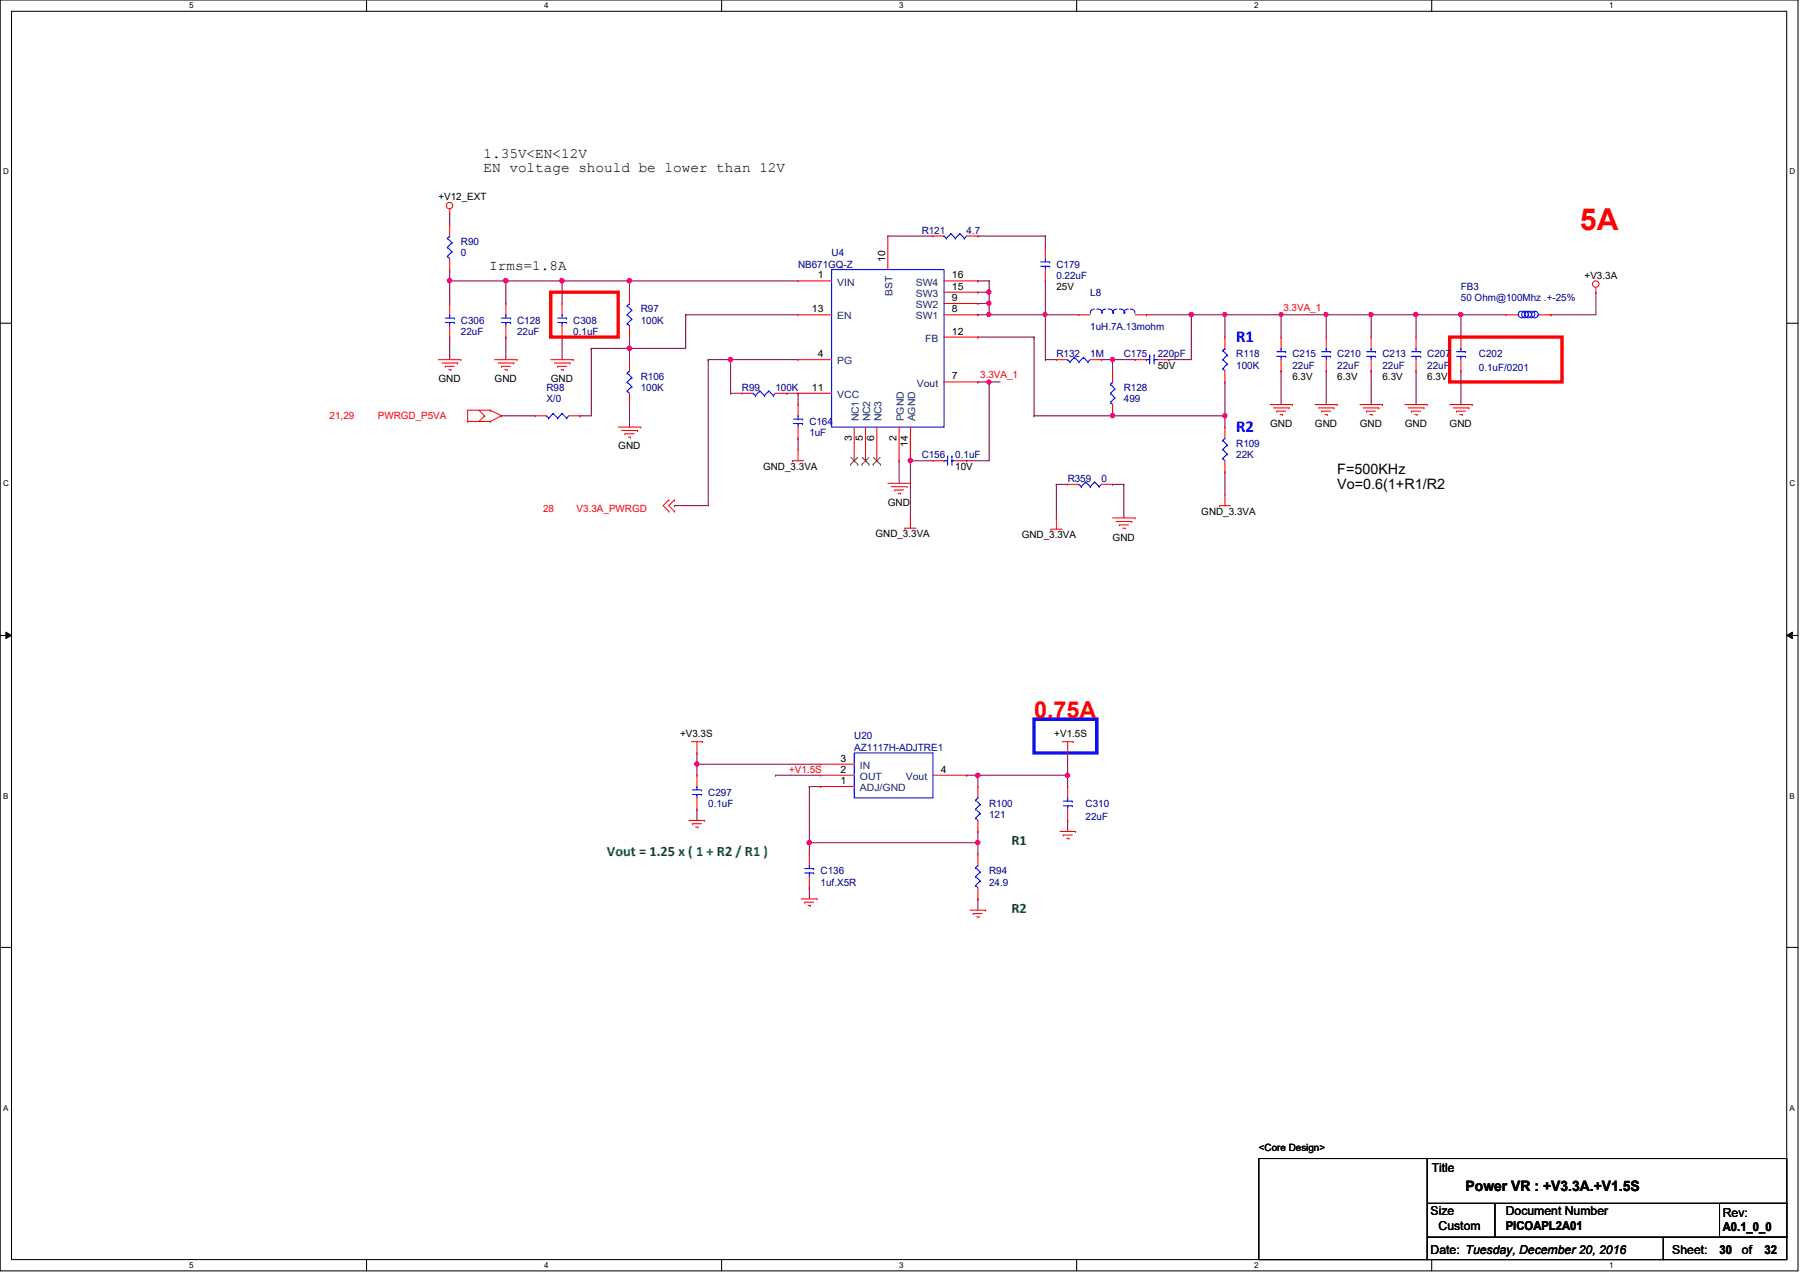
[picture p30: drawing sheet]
<svg xmlns="http://www.w3.org/2000/svg" width="297mm" height="210mm" viewBox="0 0 297 210" stroke-linecap="round" stroke-linejoin="round" font-family="sans-serif">
<defs><g id="words">
<text font-size="5" fill="#f00" x="260.7" y="38">5A</text>
<text font-size="3.9" fill="#f00" x="170.6" y="118.5">0.75A</text>
<g font-size="2.8" fill="#00f">
<text x="204" y="56.4">R1</text>
<text x="204" y="71.2">R2</text>
</g>
<g font-size="2.4">
<text x="79.8" y="26">1.35V&lt;EN&lt;12V</text>
<text x="79.8" y="28.4">EN voltage should be lower than 12V</text>
<text x="80.7" y="44.6">Irms=1.8A</text>
<text x="220.7" y="78.2">F=500KHz</text>
<text x="220.7" y="80.7">Vo=0.6(1+R1/R2</text>
<text x="241.8" y="196.5">Power VR : +V3.3A.+V1.5S</text>
</g>
<g font-size="2.4" fill="#008000">
<text x="100.2" y="141.3">Vout = 1.25 x ( 1 + R2 / R1 )</text>
<text x="166.9" y="139.4">R1</text>
<text x="166.9" y="150.6">R2</text>
</g>
<g font-size="2">
<text x="236.3" y="193.5">Title</text>
<text x="236.1" y="200.5">Size</text>
<text x="237.4" y="202.9">Custom</text>
<text x="248.5" y="200.5">Document Number</text>
<text x="248.5" y="202.9">PICOAPL2A01</text>
<text x="284.3" y="200.9">Rev:</text>
<text x="284.3" y="203.1">A0.1_0_0</text>
<text x="236.1" y="207">Date: Tuesday, December 20, 2016</text>
<text x="276" y="207">Sheet:</text>
<text x="283.8" y="207">30</text>
<text x="287.4" y="207">of</text>
<text x="291.2" y="207">32</text>
</g>
<g font-size="1.7">
<text x="72.3" y="33">+V12_EXT</text>
<text x="135" y="45.9">1</text>
<text x="146.1" y="43.2" transform="rotate(-90 146.1 43.2)">10</text>
<text x="157.1" y="47.8">15</text>
<text x="157.1" y="45.9">16</text>
<text x="174.3" y="47.8">25V</text>
<text x="261.5" y="46">+V3.3A</text>
<text x="134" y="51.5">13</text>
<text x="157.1" y="51.5">8</text>
<text x="157.1" y="49.7">9</text>
<text x="135" y="58.9">4</text>
<text x="157.1" y="55.2">12</text>
<text x="72.3" y="63">GND</text>
<text x="81.6" y="63">GND</text>
<text x="90.9" y="63">GND</text>
<text x="134" y="64.5">11</text>
<text x="157.1" y="62.6">7</text>
<text x="191" y="60.8">50V</text>
<text x="213.3" y="62.7">6.3V</text>
<text x="220.7" y="62.7">6.3V</text>
<text x="228.1" y="62.7">6.3V</text>
<text x="235.5" y="62.7">6.3V</text>
<text x="209.6" y="70.5">GND</text>
<text x="217" y="70.5">GND</text>
<text x="224.4" y="70.5">GND</text>
<text x="231.8" y="70.5">GND</text>
<text x="239.2" y="70.5">GND</text>
<text x="102" y="74.2">GND</text>
<text x="125.9" y="77.5">GND_3.3VA</text>
<text x="140.5" y="72.8" transform="rotate(-90 140.5 72.8)">3</text>
<text x="142.4" y="72.8" transform="rotate(-90 142.4 72.8)">5</text>
<text x="144.3" y="72.8" transform="rotate(-90 144.3 72.8)">6</text>
<text x="148" y="72.8" transform="rotate(-90 148 72.8)">2</text>
<text x="149.8" y="73.7" transform="rotate(-90 149.8 73.7)">14</text>
<text x="157.6" y="77.5">10V</text>
<text x="146.5" y="83.4">GND</text>
<text x="144.5" y="88.6">GND_3.3VA</text>
<text x="168.6" y="88.8">GND_3.3VA</text>
<text x="183.6" y="89.2">GND</text>
<text x="198.2" y="84.9">GND_3.3VA</text>
<text x="112.2" y="121.6">+V3.3S</text>
<text x="138.7" y="125.7">3</text>
<text x="174" y="121.6">+V1.5S</text>
<text x="138.7" y="129.4">1</text>
<text x="138.7" y="127.5">2</text>
<text x="155.3" y="127.5">4</text>
<text x="207.7" y="189.9">&lt;Core Design&gt;</text>
</g>
<g font-size="1.7" fill="#000080">
<text x="76.1" y="40.4">R90</text>
<text x="152.1" y="38.6">R121</text>
<text x="159.5" y="38.6">4.7</text>
<text x="76.1" y="42.3">0</text>
<text x="131.7" y="44.2">NB671GQ-Z</text>
<text x="137.2" y="42.3">U4</text>
<text x="174.3" y="44.2">C179</text>
<text x="174.3" y="46">0.22uF</text>
<text x="241.1" y="47.8">FB3</text>
<text x="76.1" y="53.4">C306</text>
<text x="85.3" y="53.4">C128</text>
<text x="94.6" y="53.4">C308</text>
<text x="105.7" y="51.6">R97</text>
<text x="105.7" y="53.4">100K</text>
<text x="179.9" y="48.8">L8</text>
<text x="241.1" y="49.7">50 Ohm@100Mhz .+-25%</text>
<text x="76.1" y="55.2">22uF</text>
<text x="85.3" y="55.2">22uF</text>
<text x="94.6" y="55.2">0.1uF</text>
<text x="174.3" y="59">R132</text>
<text x="179.9" y="59">1M</text>
<text x="179.9" y="54.5">1uH.7A.13mohm</text>
<text x="185.5" y="59">C175</text>
<text x="191" y="59">220pF</text>
<text x="204" y="59">R118</text>
<text x="213.3" y="59">C215</text>
<text x="220.7" y="59">C210</text>
<text x="228.1" y="59">C213</text>
<text x="235.5" y="59">C207</text>
<text x="244" y="59">C202</text>
<text x="90.2" y="64.5">R98</text>
<text x="105.7" y="62.7">R106</text>
<text x="105.7" y="64.5">100K</text>
<text x="122.4" y="64.5">R99</text>
<text x="128" y="64.5">100K</text>
<text x="185.5" y="64.5">R128</text>
<text x="204" y="60.8">100K</text>
<text x="213.3" y="60.8">22uF</text>
<text x="220.7" y="60.8">22uF</text>
<text x="228.1" y="60.8">22uF</text>
<text x="235.5" y="60.8">22uF</text>
<text x="244" y="61.2">0.1uF/0201</text>
<text x="90.2" y="66.4">X/0</text>
<text x="133.6" y="70.1">C164</text>
<text x="133.6" y="72">1uF</text>
<text x="185.5" y="66.4">499</text>
<text x="152.1" y="75.6">C156</text>
<text x="157.6" y="75.6">0.1uF</text>
<text x="204" y="73.8">R109</text>
<text x="204" y="75.6">22K</text>
<text x="176.2" y="79.5">R359</text>
<text x="181.8" y="79.5">0</text>
<text x="141" y="122">U20</text>
<text x="141" y="123.9">AZ1117H-ADJTRE1</text>
<text x="116.9" y="131.3">C297</text>
<text x="116.9" y="133.1">0.1uF</text>
<text x="163.2" y="133.1">R100</text>
<text x="163.2" y="135">121</text>
<text x="179.2" y="133.1">C310</text>
<text x="179.2" y="135.4">22uF</text>
<text x="135.4" y="144.3">C136</text>
<text x="135.4" y="146.1">1uf.X5R</text>
<text x="163.2" y="144.3">R94</text>
<text x="163.2" y="146.1">24.9</text>
</g>
<g font-size="1.7" fill="#004080">
<text x="138.2" y="47.1">VIN</text>
<text x="151.1" y="47.1">SW4</text>
<text x="138.2" y="52.7">EN</text>
<text x="147.3" y="48.8" transform="rotate(-90 147.3 48.8)">BST</text>
<text x="151.1" y="52.7">SW1</text>
<text x="151.1" y="50.8">SW2</text>
<text x="151.1" y="49">SW3</text>
<text x="152.7" y="56.4">FB</text>
<text x="138.2" y="60.1">PG</text>
<text x="138.2" y="65.7">VCC</text>
<text x="151.3" y="63.8">Vout</text>
<text x="141.7" y="69.6" transform="rotate(-90 141.7 69.6)">NC1</text>
<text x="143.6" y="69.6" transform="rotate(-90 143.6 69.6)">NC2</text>
<text x="145.5" y="69.6" transform="rotate(-90 145.5 69.6)">NC3</text>
<text x="149.1" y="69.6" transform="rotate(-90 149.1 69.6)">PGND</text>
<text x="151" y="69.6" transform="rotate(-90 151 69.6)">AGND</text>
<text x="141.9" y="130.6">ADJ/GND</text>
<text x="141.9" y="128.7">OUT</text>
<text x="141.9" y="126.9">IN</text>
<text x="149.5" y="128.7">Vout</text>
</g>
<g font-size="1.7" fill="#f00">
<text x="211.8" y="51.4">3.3VA_1</text>
<text x="161.8" y="62.4">3.3VA_1</text>
<text x="54.4" y="69.2">21,29</text>
<text x="62.4" y="69.2">PWRGD_P5VA</text>
<text x="89.6" y="84.5">28</text>
<text x="95.2" y="84.5">V3.3A_PWRGD</text>
<text x="130.2" y="127.6">+V1.5S</text>
</g>
<g font-size="1.3">
<text x="31.2" y="1.4">5</text>
<text x="89.8" y="1.4">4</text>
<text x="148.4" y="1.4">3</text>
<text x="207" y="1.4">2</text>
<text x="265.6" y="1.4">1</text>
<text x=".5" y="28.8">D</text>
<text x="295.3" y="28.8">D</text>
<text x=".5" y="80.3">C</text>
<text x="295.3" y="80.3">C</text>
<text x=".5" y="131.8">B</text>
<text x="295.3" y="131.8">B</text>
<text x=".5" y="183.3">A</text>
<text x="295.3" y="183.3">A</text>
<text x="31.2" y="209.3">5</text>
<text x="89.8" y="209.3">4</text>
<text x="148.4" y="209.3">3</text>
<text x="207" y="209.3">2</text>
<text x="265.6" y="209.3">1</text>
</g>
</g></defs>
<path d="M0 0h296.7v209.7h-296.7zM1.9 1.9h292.9v206h-292.9z" fill="none" stroke="#000" stroke-width=".17"/>
<g fill="#fff">
<path d="M31.2 .2h.7v1.5h-.7z"/>
<path d="M31.2 208.1h.7v1.4h-.7z"/>
</g>
<path d="M60.5 0v1.9M60.5 207.9v1.8" fill="none" stroke="#000" stroke-width=".17"/>
<g fill="#fff">
<path d="M89.8 .2h.7v1.5h-.7z"/>
<path d="M89.8 208.1h.7v1.4h-.7z"/>
</g>
<path d="M119.1 0v1.9M119.1 207.9v1.8" fill="none" stroke="#000" stroke-width=".17"/>
<g fill="#fff">
<path d="M148.4 .2h.7v1.5h-.7z"/>
<path d="M148.4 208.1h.7v1.4h-.7z"/>
</g>
<path d="M177.7 0v1.9M177.7 207.9v1.8" fill="none" stroke="#000" stroke-width=".17"/>
<g fill="#fff">
<path d="M207 .2h.7v1.5h-.7z"/>
<path d="M207 208.1h.7v1.4h-.7z"/>
</g>
<path d="M236.3 0v1.9M236.3 207.9v1.8" fill="none" stroke="#000" stroke-width=".17"/>
<g fill="#fff">
<path d="M265.6 .2h.7v1.5h-.7z"/>
<path d="M265.6 208.1h.7v1.4h-.7z"/>
<path d="M.5 27.6h.9v1.5h-.9z"/>
<path d="M295.3 27.6h.9v1.5h-.9z"/>
<path d="M.5 79.1h.9v1.5h-.9z"/>
<path d="M295.3 79.1h.9v1.5h-.9z"/>
</g>
<path d="M0 53.3h1.9M294.8 53.3h1.9" fill="none" stroke="#000" stroke-width=".17"/>
<g fill="#fff">
<path d="M.5 130.6h.9v1.5h-.9z"/>
<path d="M295.3 130.6h.9v1.5h-.9z"/>
</g>
<path d="M0 104.9h1.9M1 104.3l.9 .6-.9 .5zM294.8 104.9l1-.6v1.1zM294.8 104.9h1.9" fill="none" stroke="#000" stroke-width=".17"/>
<path d="M1 104.3l.9 .6-.9 .5zM294.8 104.9l1-.6v1.1z" fill="#000"/>
<g fill="#fff">
<path d="M.5 182.1h.8v1.5h-.8z"/>
<path d="M295.3 182.1h.8v1.5h-.8z"/>
</g>
<path d="M0 156.3h1.9M294.8 156.3h1.9" fill="none" stroke="#000" stroke-width=".17"/>
<path d="M170.6 118.7h10.4v5.5h-10.4z" fill="none" stroke="#00f" stroke-width=".55"/>
<path d="M90.9 48.2h11.1v7.4h-11.1zM239.2 55.6h18.6v7.4h-18.6z" fill="none" stroke="#f00" stroke-width=".55"/>
<path d="M83.5 55.6h.1M83.5 55.6v3.8M103.9 46.4h.1M103.9 46.4h27.8M161.4 48.2h.1M161.4 48.2h1.8M150.2 72.3h.1M150.2 72.3v3.7M161.4 63h.1M161.4 63h1.8" fill="none" stroke="#800040" stroke-width=".17"/>
<circle cx="103.9" cy="46.3" r=".37" fill="#f0f"/>
<circle cx="103.9" cy="46.3" r=".37" fill="none" stroke="#f0f" stroke-width=".17"/>
<path d="M74.2 46.4h.1M74.2 46.4h9.3" fill="none" stroke="#800040" stroke-width=".17"/>
<circle cx="83.4" cy="46.3" r=".37" fill="#f0f"/>
<circle cx="83.4" cy="46.3" r=".37" fill="none" stroke="#f0f" stroke-width=".17"/>
<circle cx="74.2" cy="46.3" r=".37" fill="#f0f"/>
<circle cx="74.2" cy="46.3" r=".37" fill="none" stroke="#f0f" stroke-width=".17"/>
<path d="M181.8 59.4h.1M181.8 59.4h1.8M183.6 68.6h.1M183.6 68.6h18.5" fill="none" stroke="#800040" stroke-width=".17"/>
<circle cx="202.1" cy="68.6" r=".35" fill="#f0f"/>
<circle cx="202.1" cy="68.6" r=".35" fill="none" stroke="#f0f" stroke-width=".17"/>
<circle cx="183.6" cy="68.6" r=".35" fill="#f0f"/>
<circle cx="183.6" cy="68.6" r=".35" fill="none" stroke="#f0f" stroke-width=".17"/>
<path d="M172.5 51.9h.1M172.5 51.9v7.5" fill="none" stroke="#800040" stroke-width=".17"/>
<circle cx="172.5" cy="51.9" r=".34" fill="#f0f"/>
<circle cx="172.5" cy="51.9" r=".34" fill="none" stroke="#f0f" stroke-width=".17"/>
<path d="M172.5 59.4h.1M172.5 59.4h1.8M196.6 51.9h.1M196.6 51.9v7.5" fill="none" stroke="#800040" stroke-width=".17"/>
<circle cx="196.6" cy="51.9" r=".36" fill="#f0f"/>
<circle cx="196.6" cy="51.9" r=".36" fill="none" stroke="#f0f" stroke-width=".17"/>
<path d="M183.6 59.4h.1M183.6 59.4h3.7M192.9 59.4h.1M192.9 59.4h3.7M170.6 68.6h.1M170.6 68.6h13" fill="none" stroke="#800040" stroke-width=".17"/>
<circle cx="183.6" cy="59.3" r=".35" fill="#f0f"/>
<circle cx="183.6" cy="59.3" r=".35" fill="none" stroke="#f0f" stroke-width=".17"/>
<path d="M74.2 55.6h.1M74.2 55.6v3.8M163.2 48.2h.1M163.2 48.2v1.9M196.6 51.9h.1M196.6 51.9h5.5M150.2 76h.1M150.2 76h3.8M159.5 76h.1M163.2 63h.1M163.2 63v13h-3.7" fill="none" stroke="#800040" stroke-width=".17"/>
<circle cx="163.2" cy="63" r=".34" fill="#f0f"/>
<circle cx="163.2" cy="63" r=".34" fill="none" stroke="#f0f" stroke-width=".17"/>
<path d="M202.1 51.9h.1M202.1 51.9v3.7" fill="none" stroke="#800040" stroke-width=".17"/>
<circle cx="202.1" cy="51.9" r=".34" fill="#f0f"/>
<circle cx="202.1" cy="51.9" r=".34" fill="none" stroke="#f0f" stroke-width=".17"/>
<g fill="none" stroke="#800040" stroke-width=".17">
<path d="M74.2 46.4h.1M74.2 44.5v1.9M92.7 46.4h.1M92.7 46.4v3.7M120.6 59.4h.1M120.6 59.4h11.1M161.4 55.6h.1M161.4 55.6h9.2M170.6 55.6h.1M170.6 55.6v13M241.1 51.9h.1M241.1 51.9h7.4"/>
<path d="M255.9 51.9h.1M263.4 48.2h.1M263.4 48.2v3.7h-7.5M129.8 64.9h.1M129.8 64.9h1.9M131.7 64.9h.1M131.7 72.3h.1M131.7 64.9v1.9M131.7 72.3v1.9M150.2 76h.1M150.2 76v9.3M202.1 77.9h.1"/>
<path d="M202.1 68.6h.1M202.1 68.6v1.9M202.1 77.9v3.7"/>
</g>
<circle cx="150.2" cy="76" r=".37" fill="#f0f"/>
<circle cx="150.2" cy="76" r=".37" fill="none" stroke="#f0f" stroke-width=".17"/>
<path d="M83.5 46.4h.1M83.5 46.4h9.2M161.4 51.9h.1M161.4 51.9h1.8M120.6 64.9h.1M120.6 64.9h1.8" fill="none" stroke="#800040" stroke-width=".17"/>
<circle cx="163.2" cy="51.9" r=".34" fill="#f0f"/>
<circle cx="163.2" cy="51.9" r=".34" fill="none" stroke="#f0f" stroke-width=".17"/>
<g fill="none" stroke="#800040" stroke-width=".17">
<path d="M92.7 46.4h.1M92.7 46.4h11.2M103.9 46.4h.1M103.9 46.4v1.8M116.9 59.4h.1M116.9 59.4h3.7M116.9 59.4v24h-5.6M183.6 59.4h.1M183.6 59.4v1.8M148.4 76h.1M148.4 76v3.8M163.2 63h.1"/>
<path d="M163.2 63h1.9M211.4 61.2h.1M211.4 61.2v5.6M241.1 61.2h.1M241.1 61.2v5.6M111.3 83.4h.1"/>
</g>
<circle cx="92.7" cy="46.3" r=".37" fill="#f0f"/>
<circle cx="92.7" cy="46.3" r=".37" fill="none" stroke="#f0f" stroke-width=".17"/>
<path d="M103.9 55.6h.1M103.9 57.5h.1M103.9 55.6v1.9M113.2 51.9h.1M113.2 51.9h18.5M113.2 51.9v5.6h-9.3M103.9 66.8h.1M103.9 66.8v3.7" fill="none" stroke="#800040" stroke-width=".17"/>
<circle cx="103.9" cy="57.5" r=".37" fill="#f0f"/>
<circle cx="103.9" cy="57.5" r=".37" fill="none" stroke="#f0f" stroke-width=".17"/>
<path d="M103.9 57.5h.1M103.9 57.5v1.9M233.7 51.9h.1M233.7 51.9v3.7M233.7 61.2h.1M233.7 61.2v5.6" fill="none" stroke="#800040" stroke-width=".17"/>
<circle cx="233.7" cy="51.9" r=".36" fill="#f0f"/>
<circle cx="233.7" cy="51.9" r=".36" fill="none" stroke="#f0f" stroke-width=".17"/>
<path d="M120.6 59.4h.1M120.6 59.4v5.5M226.3 51.9h.1M226.3 51.9h7.4" fill="none" stroke="#800040" stroke-width=".17"/>
<circle cx="120.5" cy="59.3" r=".37" fill="#f0f"/>
<circle cx="120.5" cy="59.3" r=".37" fill="none" stroke="#f0f" stroke-width=".17"/>
<path d="M233.7 51.9h.1M233.7 51.9h7.4M241.1 51.9h.1M241.1 51.9v3.7M202.1 63h.1M202.1 63v5.6" fill="none" stroke="#800040" stroke-width=".17"/>
<circle cx="241.1" cy="51.9" r=".36" fill="#f0f"/>
<circle cx="241.1" cy="51.9" r=".36" fill="none" stroke="#f0f" stroke-width=".17"/>
<path d="M226.3 51.9h.1M226.3 51.9v3.7" fill="none" stroke="#800040" stroke-width=".17"/>
<circle cx="226.2" cy="51.9" r=".36" fill="#f0f"/>
<circle cx="226.2" cy="51.9" r=".36" fill="none" stroke="#f0f" stroke-width=".17"/>
<path d="M218.9 51.9h.1M218.9 51.9v3.7" fill="none" stroke="#800040" stroke-width=".17"/>
<circle cx="218.8" cy="51.9" r=".34" fill="#f0f"/>
<circle cx="218.8" cy="51.9" r=".34" fill="none" stroke="#f0f" stroke-width=".17"/>
<path d="M211.4 51.9h.1M211.4 51.9v3.7" fill="none" stroke="#800040" stroke-width=".17"/>
<circle cx="211.4" cy="51.9" r=".34" fill="#f0f"/>
<circle cx="211.4" cy="51.9" r=".34" fill="none" stroke="#f0f" stroke-width=".17"/>
<g fill="none" stroke="#800040" stroke-width=".17">
<path d="M163.2 46.4h.1M163.2 46.4v1.8M189.2 51.9h.1M189.2 51.9h7.4M218.9 51.9h.1M218.9 51.9h7.4M174.3 79.9h.1M174.3 79.9h1.9M174.3 79.9v5.6M183.6 79.9h.1M183.6 79.9h1.9M185.5 79.9h.1"/>
<path d="M185.5 79.9v5.6"/>
</g>
<circle cx="163.2" cy="48.2" r=".35" fill="#f0f"/>
<circle cx="163.2" cy="48.2" r=".35" fill="none" stroke="#f0f" stroke-width=".17"/>
<g fill="none" stroke="#800040" stroke-width=".17">
<path d="M146.5 38.9h.1M146.5 38.9h7.5M161.4 38.9h.1M161.4 38.9h11.1M172.5 38.9h.1M172.5 38.9v1.9M92.7 55.6h.1M92.7 55.6v3.8M161.4 46.4h.1M161.4 50.1h.1M161.4 46.4h1.8M161.4 50.1h1.8"/>
<path d="M163.2 51.9h.1M163.2 51.9h14.9M172.5 51.9h.1M172.5 46.4h.1M172.5 46.4v5.5M202.1 51.9h.1M202.1 51.9h16.8M211.4 51.9h.1M218.9 61.2h.1M218.9 61.2v5.6M226.3 61.2h.1M226.3 61.2v5.6"/>
</g>
<circle cx="163.2" cy="50.1" r=".35" fill="#f0f"/>
<circle cx="163.2" cy="50.1" r=".35" fill="none" stroke="#f0f" stroke-width=".17"/>
<path d="M97.6 57.5h.1M97.6 57.5h6.3M97.6 57.5v11.1h-1.9M163.2 50.1h.1M163.2 50.1v1.8M82.8 68.6h.1M82.8 68.6h5.5M95.7 68.6h.1M115 126.1h.1M115 126.1h20.4" fill="none" stroke="#800040" stroke-width=".17"/>
<circle cx="115" cy="126.1" r=".36" fill="#f0f"/>
<circle cx="115" cy="126.1" r=".36" fill="none" stroke="#f0f" stroke-width=".17"/>
<path d="M161.4 127.9h.1M161.4 127.9h14.8M176.2 124.2h.1M176.2 135.4h.1M176.2 127.9h.1M176.2 124.2v5.6M176.2 135.4v1.8" fill="none" stroke="#800040" stroke-width=".17"/>
<circle cx="176.2" cy="127.9" r=".36" fill="#f0f"/>
<circle cx="176.2" cy="127.9" r=".36" fill="none" stroke="#f0f" stroke-width=".17"/>
<path d="M115 126.1h.1M115 126.1v1.8M128 127.9h.1M128 127.9h7.4M161.4 127.9h.1M161.4 127.9v1.9" fill="none" stroke="#800040" stroke-width=".17"/>
<circle cx="161.4" cy="127.9" r=".36" fill="#f0f"/>
<circle cx="161.4" cy="127.9" r=".36" fill="none" stroke="#f0f" stroke-width=".17"/>
<path d="M133.6 139.1h.1M133.6 139.1v1.8M133.6 139.1h27.8M161.4 139.1h.1M161.4 137.2h.1M161.4 137.2v3.7M133.6 146.5h.1M133.6 146.5v1.8M161.4 148.3h.1M161.4 148.3v1.9" fill="none" stroke="#800040" stroke-width=".17"/>
<circle cx="161.3" cy="139" r=".37" fill="#f0f"/>
<circle cx="161.3" cy="139" r=".37" fill="none" stroke="#f0f" stroke-width=".17"/>
<circle cx="133.5" cy="139" r=".37" fill="#f0f"/>
<circle cx="133.5" cy="139" r=".37" fill="none" stroke="#f0f" stroke-width=".17"/>
<g fill="none" stroke="#800040" stroke-width=".17">
<path d="M74.2 35.2h.1M74.2 35.2v1.9M74.2 50.1h.1M74.2 46.4v3.7M83.5 50.1h.1M83.5 46.4v3.7M115 124.2h.1M115 133.5h.1M115 124.2v1.9M115 133.5v1.9M133.6 129.8h.1M133.6 129.8v9.3"/>
<path d="M133.6 129.8h1.8M159.5 127.9h.1M159.5 127.9h1.9"/>
</g>
<g fill="none" stroke="#f00" stroke-width=".17">
<path d="M74.2 35.2h.1M74.2 37.1h.1M74.2 34.5v.7M74.2 37.1v1.8M146.5 38.9h.1M146.5 38.9v5.6M154 38.9h.1M154 38.9h1.8M159.5 38.9h1.9M161.4 38.9h.1M72.3 59.4h3.8M72.9 59.9h2.6"/>
<path d="M74.2 55.6h.1M74.2 50.1h.1M74.2 44.5h.1M74.2 42.7v1.8M74.2 50.1v1.8M74.2 53.8v1.8M75.5 59.9h.1M76.1 59.4h.1M81.6 59.4h3.7M82.2 59.9h2.6M83.5 55.6h.1M83.5 50.1h.1"/>
<path d="M83.5 50.1v1.8M83.5 53.8v1.8M84.8 59.9h.1M85.3 59.4h.1M90.9 59.4h3.7M91.5 59.9h2.6M92.7 55.6h.1M92.7 50.1h.1M92.7 50.1v1.8M92.7 53.8v1.8M94.1 59.9h.1M94.6 59.4h.1"/>
<path d="M103.9 55.6h.1M103.9 48.2h.1M103.9 59.4h.1M103.9 48.2v1.9M103.9 53.8v1.8M103.9 59.4v1.8M131.7 46.4h.1M131.7 59.4h.1M131.7 51.9h.1M131.7 59.4h5.5M131.7 51.9h5.5M131.7 46.4h5.5"/>
<path d="M155.8 51.9h5.6M155.8 46.4h5.6M155.8 50.1h5.6M155.8 55.6h5.6M155.8 48.2h5.6M161.4 51.9h.1M161.4 50.1h.1M161.4 55.6h.1M161.4 48.2h.1M161.4 46.4h.1M172.5 46.4h.1M172.5 40.8h.1"/>
<path d="M172.5 40.8v1.9M172.5 44.5v1.9M174.3 59.4h.1M174.3 59.4h1.9M178.1 51.9h.1M178.1 51.9h1.8M179.9 59.4h1.9M181.8 59.4h.1M187.3 59.4h.1M187.3 59.4h1.9M187.3 51.9h1.9M189.2 51.9h.1"/>
<path d="M191 59.4h1.9M192.9 59.4h.1M202.1 55.6h.1M202.1 55.6v1.9M211.4 55.6h.1M211.4 55.6v1.9M211.4 59.4v1.8M218.9 55.6h.1M218.9 55.6v1.9M218.9 59.4v1.8M226.3 55.6h.1M226.3 55.6v1.9"/>
<path d="M226.3 59.4v1.8M233.7 55.6h.1M233.7 55.6v1.9M233.7 59.4v1.8M241.1 55.6h.1M241.1 55.6v1.9M241.1 59.4v1.8M248.5 51.9h.1M248.5 51.9h1.9M254.1 51.9h1.8M255.9 51.9h.1M263.4 48.2h.1"/>
<path d="M263.4 47.5v.7M73.5 60.5h.1M73.5 60.5h1.5M74 61h.4M74.4 61h.1M77.2 69.6h.1M77.2 69.6h3.7M79 67.7l1 .9M80 68.6h.1M80 68.6l-1 1M80.9 67.7h.1M80.9 69.6h.1"/>
<path d="M80.9 67.7h-3.7v1.9M80.9 67.7l1.9 .9M82.8 60.5h.1M82.8 68.6h.1M82.8 60.5h1.4M82.8 68.6l-1.9 1M83.3 61h.4M83.7 61h.1M88.3 68.6h.1M88.3 68.6h1.9M92 60.5h.1M92 60.5h1.5"/>
<path d="M92.6 61h.4M93 61h.1M93.8 68.6h1.9M95.7 68.6h.1M102 70.5h3.7M102.6 71h2.6M103.1 71.6h.1M103.1 71.6h1.5M103.7 72.1h.4M103.9 66.8h.1M103.9 64.9v1.9M104.1 72.1h.1"/>
<path d="M105.2 71h.1M105.7 70.5h.1M122.4 64.9h.1M122.4 64.9h1.9M128 64.9h1.8M129.8 64.9h.1M130.8 76h.1M130.8 76h1.8M131.7 74.2h.1M131.7 72.3h.1M131.7 66.8h.1M131.7 64.9h.1"/>
<path d="M131.7 66.8v1.8M131.7 70.5v1.8M131.7 74.2v1.8M131.7 64.9h5.5M141 76h.1M141 70.5v5.5M142.8 76h.1M142.8 70.5v5.5M144.7 76h.1M144.7 70.5v5.5M146.5 79.8h3.7M148.4 76h.1"/>
<path d="M148.4 70.5v5.5M150.2 79.8h.1M150.2 76h.1M150.2 70.5v5.5M154 76h.1M154 76h1.8M155.8 63h5.6M157.6 76h1.9M159.5 76h.1M161.4 63h.1M176.2 79.9h.1M176.2 79.9h1.9"/>
<path d="M181.8 79.9h1.8M183.6 68.6h.1M183.6 61.2h.1M183.6 79.9h.1M183.6 61.2v1.8M183.6 66.8v1.8M202.1 77.9h.1M202.1 70.5h.1M202.1 63h.1M202.1 61.2v1.8M202.1 70.5v1.8M202.1 76v1.9"/>
<path d="M209.6 66.8h3.7M210.1 67.3h2.6M210.7 67.9h.1M210.7 67.9h1.5M211.2 68.4h.4M211.4 61.2h.1M211.6 68.4h.1M212.7 67.3h.1M213.3 66.8h.1M217 66.8h3.7M217.5 67.3h2.6M218.1 67.9h.1"/>
<path d="M218.1 67.9h1.5M218.6 68.4h.4M218.9 61.2h.1M219 68.4h.1M220.1 67.3h.1M220.7 66.8h.1M224.4 66.8h3.7M225 67.3h2.5M225.5 67.9h.1M225.5 67.9h1.5M226.1 68.4h.3M226.3 61.2h.1"/>
<path d="M226.4 68.4h.1M227.5 67.3h.1M228.1 66.8h.1M231.8 66.8h3.7M232.4 67.3h2.6M232.9 67.9h.1M232.9 67.9h1.5M233.5 68.4h.3M233.7 61.2h.1M233.8 68.4h.1M235 67.3h.1M235.5 66.8h.1"/>
<path d="M239.2 66.8h3.7M239.8 67.3h2.6M240.4 67.9h.1M240.4 67.9h1.4M240.9 68.4h.4M241.1 61.2h.1M241.3 68.4h.1M242.4 67.3h.1M242.9 66.8h.1M110.4 82.5h.1M110.4 84.4h.1M110.4 82.5l-1 .9 1 1"/>
<path d="M111.3 82.5h.1M111.3 84.4h.1M111.3 82.5l-.9 .9 .9 1M147.1 80.3h2.6M147.7 80.9h.1M147.7 80.9h1.4M148.2 81.4h.4M148.6 81.4h.1M149.3 87.2h.1M149.3 87.2h1.9M149.7 80.3h.1M150.2 85.3h.1"/>
<path d="M150.2 85.3v1.9M173.4 87.3h.1M173.4 87.3h1.9M174.3 85.5h.1M174.3 85.5v1.8M183.6 85.5h3.7M184.2 86.1h2.6M184.7 86.6h.1M184.7 86.6h1.5M185.3 87.2h.4M185.7 87.2h.1M186.8 86.1h.1"/>
<path d="M187.3 85.5h.1M201.2 83.4h.1M201.2 83.4h1.9M202.1 81.6h.1M202.1 81.6v1.8M113.7 135.4h2.6M114.1 122.4h1.8M114.3 135.9h.1M114.3 135.9h1.4M114.8 136.5h.4M115 124.2h.1M115 133.5h.1"/>
<path d="M115 127.9h.1M115 122.4v1.8M115 127.9v1.9M115 131.7v1.8M115.2 136.5h.1M115.9 122.4h.1M116.3 135.4h.1M135.4 129.8h.1M135.4 127.9h.1M135.4 126.1h.1M135.4 129.8h5.6M135.4 127.9h5.6"/>
<path d="M135.4 126.1h5.6M154 127.9h5.5M159.5 127.9h.1M161.4 137.2h.1M161.4 129.8h.1M161.4 129.8v1.9M161.4 135.4v1.8M174.9 137.2h2.6M175.3 122.4h1.8M175.5 137.8h.1M175.5 137.8h1.4M176 138.3h.4"/>
<path d="M176.2 124.2h.1M176.2 135.4h.1M176.2 129.8h.1M176.2 122.4v1.8M176.2 129.8v1.9M176.2 133.5v1.9M176.4 138.3h.1M177.1 122.4h.1M177.5 137.2h.1M132.2 148.3h2.6M132.8 148.9h.1M132.8 148.9h1.5"/>
<path d="M133.3 149.4h.4M133.6 146.5h.1M133.6 140.9h.1M133.6 140.9v1.9M133.6 144.7v1.8M133.7 149.4h.1M134.8 148.3h.1M160.1 150.2h2.5M160.6 150.7h.1M160.6 150.7h1.5M161.2 151.3h.3M161.4 148.3h.1"/>
<path d="M161.4 140.9h.1M161.4 140.9v1.9M161.4 146.5v1.8M161.5 151.3h.1M162.6 150.2h.1"/>
<circle cx="74.2" cy="33.9" r=".54"/>
<circle cx="263.3" cy="46.9" r=".54"/>
</g>
<path d="M207.7 191.2h27.8v16.7h-27.8zM235.5 198.6h11.2v5.6h-11.2zM235.5 191.2h59.3v7.4h-59.3zM246.7 198.6h48.1v5.6h-48.1zM283.8 198.6h11v5.6h-11zM235.5 204.2h39v3.7h-39zM274.5 204.2h20.3v3.7h-20.3z" fill="none" stroke="#000" stroke-width=".17"/>
<g fill="none" stroke="#00f" stroke-width=".17">
<path d="M73.8 39.3h.1M73.8 39.3l.8 .7M74.2 38.9h.1M74.2 38.9l-.4 .4M155.8 38.9h.1M155.8 38.9l.4 .4M156.2 39.3h.1M156.9 38.6h.1M156.9 38.6l-.7 .7M156.9 38.6l.7 .7M157.6 39.3h.1M158.4 38.6h.1"/>
<path d="M158.4 38.6l.7 .7M158.4 38.6l-.8 .7M159.1 39.3h.1M159.5 38.9l-.4 .4M73.5 52.5h1.5M73.5 53.2h1.5M73.8 42.3h.1M73.8 40.8h.1M73.8 42.3l.4 .4M73.8 40.8l.8 .7M74.2 51.9h.1M74.2 53.2h.1"/>
<path d="M74.2 51.9v.6M74.2 53.2v.6M74.6 41.5h.1M74.6 40h.1M74.6 41.5l-.8 .8M74.6 40l-.8 .8M75 52.5h.1M75 53.2h.1M82.8 52.5h1.4M82.8 53.2h1.4M83.5 51.9h.1M83.5 53.2h.1"/>
<path d="M83.5 51.9v.6M83.5 53.2v.6M84.2 52.5h.1M84.2 53.2h.1M92 52.5h1.5M92 53.2h1.5M92.7 51.9h.1M92.7 53.2h.1M92.7 51.9v.6M92.7 53.2v.6M93.5 52.5h.1M93.5 53.2h.1"/>
<path d="M103.5 50.5h.1M103.5 53.4h.1M103.5 51.9h.1M103.5 50.5l.8 .7M103.5 53.4l.4 .4M103.5 51.9l.8 .8M103.9 50.1h.1M103.9 50.1l-.4 .4M104.3 52.7h.1M104.3 51.2h.1M104.3 52.7l-.8 .7M104.3 51.2l-.8 .7"/>
<path d="M137.2 44.5h18.6v26h-18.6zM171.7 43.2h1.5M171.7 43.9h1.5M172.5 42.7h.1M172.5 43.9h.1M172.5 42.7v.5M172.5 43.9v.6M173.2 43.2h.1M173.2 43.9h.1M176.2 59.4h.1M176.2 59.4l.4 .3M176.6 59.7h.1"/>
<path d="M177.3 59h.1M177.3 59l-.7 .7M177.3 59l.8 .7M178.1 59.7h.1M178.8 59h.1M178.8 59l.7 .7M178.8 59l-.7 .7M179.5 59.7h.1M179.9 59.4l-.4 .3M180.6 51a.62 .62 0 0 0-.7 .7M181 51a.66 .66 0 0 1 .9 .7M182.5 51a.62 .62 0 0 0-.7 .7"/>
<path d="M182.8 51a.67 .67 0 0 1 .9 .7M184.3 51a.62 .62 0 0 0-.7 .7M184.7 51a.67 .67 0 0 1 .9 .7M186.2 51a.62 .62 0 0 0-.7 .7M186.5 51a.59 .59 0 0 1 .7 .7M189.2 59.4h.1M189.2 59.4h.5M189.7 58.6h.1M189.7 58.6v1.5M190.5 58.6h.1M190.5 59.4h.1M190.5 59.4h.5"/>
<path d="M190.5 58.6v1.5M201.8 57.9h.1M201.8 59.4h.1M201.8 57.9l.7 .7M201.8 59.4l.7 .7M202.1 57.5h.1M202.1 57.5l-.3 .4M202.5 58.6h.1M202.5 58.6l-.7 .8M210.7 58h1.5M210.7 58.8h1.5M211.4 57.5h.1"/>
<path d="M211.4 58.8h.1M211.4 57.5v.5M211.4 58.8v.6M212.2 58h.1M212.2 58.8h.1M218.1 58h1.5M218.1 58.8h1.5M218.9 57.5h.1M218.9 58.8h.1M218.9 57.5v.5M218.9 58.8v.6M219.6 58h.1"/>
<path d="M219.6 58.8h.1M225.5 58h1.5M225.5 58.8h1.5M226.3 57.5h.1M226.3 58.8h.1M226.3 57.5v.5M226.3 58.8v.6M227 58h.1M227 58.8h.1M232.9 58h1.5M232.9 58.8h1.5M233.7 57.5h.1"/>
<path d="M233.7 58.8h.1M233.7 57.5v.5M233.7 58.8v.6M234.4 58h.1M234.4 58.8h.1M240.4 58h1.4M240.4 58.8h1.4M241.1 57.5h.1M241.1 58.8h.1M241.1 57.5v.5M241.1 58.8v.6M241.8 58h.1"/>
<path d="M241.8 58.8h.1M250.4 51.9h.2M250.6 51.9h.1M253.9 51.9h.1M253.9 51.9h.2M90.2 68.6h.1M90.2 68.6l.3 .4M90.5 69h.1M91.3 68.2h.1M91.3 68.2l-.8 .8M91.3 68.2l.7 .8M92 69h.1"/>
<path d="M92.7 68.2h.1M92.7 68.2l.8 .8M92.7 68.2l-.7 .8M93.5 69h.1M93.8 68.6l-.3 .4M103.5 61.6h.1M103.5 64.5h.1M103.5 63h.1M103.5 61.6l.8 .7M103.5 64.5l.4 .4M103.5 63l.8 .8M103.9 61.2h.1"/>
<path d="M103.9 61.2l-.4 .4M104.3 63.8h.1M104.3 62.3h.1M104.3 63.8l-.8 .7M104.3 62.3l-.8 .7M124.3 64.9h.1M124.3 64.9l.4 .4M124.7 65.3h.1M125.4 64.5h.1M125.4 64.5l-.7 .8M125.4 64.5l.7 .8M126.1 65.3h.1"/>
<path d="M126.9 64.5h.1M126.9 64.5l.7 .8M126.9 64.5l-.8 .8M127.6 65.3h.1M128 64.9l-.4 .4M130.9 69.2h1.6M130.9 69.9h1.6M131.7 68.6h.1M131.7 69.9h.1M131.7 68.6v.6M131.7 69.9v.6M132.5 69.2h.1"/>
<path d="M132.5 69.9h.1M155.8 76h.1M155.8 76h.6M156.4 75.3h.1M156.4 75.3v1.5M157.1 75.3h.1M157.1 76h.1M157.1 76h.5M157.1 75.3v1.5M178.1 79.9h.1M178.1 79.9l.3 .4M179.2 79.5h.1"/>
<path d="M179.2 79.5l-.8 .8M179.2 79.5l.7 .8M180.6 79.5h.1M180.6 79.5l.8 .8M180.6 79.5l-.7 .8M181.8 79.9l-.4 .4M183.3 63.4h.1M183.3 66.4h.1M183.3 64.9h.1M183.3 63.4l.7 .8M183.3 66.4l.3 .4M183.3 64.9l.7 .8"/>
<path d="M183.6 63h.1M183.6 63l-.3 .4M184 65.7h.1M184 64.2h.1M184 65.7l-.7 .7M184 64.2l-.7 .7M201.8 72.7h.1M201.8 75.6h.1M201.8 74.2h.1M201.8 60.8h.1M201.8 72.7l.7 .7M201.8 75.6l.3 .4"/>
<path d="M201.8 74.2l.7 .7M201.8 60.8l.3 .4M202.1 72.3h.1M202.1 72.3l-.3 .4M202.5 74.9h.1M202.5 73.4h.1M202.5 60.1h.1M202.5 74.9l-.7 .7M202.5 73.4l-.7 .8M202.5 60.1l-.7 .7M178.4 80.3h.1M179.9 80.3h.1"/>
<path d="M181.4 80.3h.1M114.3 130.3h1.4M114.3 131.1h1.4M115 129.8h.1M115 131.1h.1M115 129.8v.5M115 131.1v.6M115.7 130.3h.1M115.7 131.1h.1M141 124.2h13v7.5h-13zM161 132h.1M161 135h.1"/>
<path d="M161 133.5h.1M161 132l.8 .8M161 135l.4 .4M161 133.5l.8 .7M161.4 131.7h.1M161.4 131.7l-.4 .3M161.8 134.2h.1M161.8 132.8h.1M161.8 134.2l-.8 .8M161.8 132.8l-.8 .7M175.5 132.2h1.4M175.5 133h1.4"/>
<path d="M176.2 131.7h.1M176.2 133h.1M176.2 131.7v.5M176.2 133v.5M176.9 132.2h.1M176.9 133h.1M132.8 143.3h1.5M132.8 144.1h1.5M133.6 142.8h.1M133.6 144.1h.1M133.6 142.8v.5M133.6 144.1v.6"/>
<path d="M134.3 143.3h.1M134.3 144.1h.1M161 143.2h.1M161 146.1h.1M161 144.7h.1M161 143.2l.8 .7M161 146.1l.4 .4M161 144.7l.8 .7M161.4 142.8h.1M161.4 142.8l-.4 .4M161.8 145.4h.1M161.8 143.9h.1"/>
<path d="M161.8 145.4l-.8 .7M161.8 143.9l-.8 .8"/>
<circle cx="251.1" cy="51.9" r=".55"/>
<circle cx="251.6" cy="51.9" r=".55"/>
<circle cx="252.2" cy="51.9" r=".55"/>
<circle cx="252.7" cy="51.9" r=".55"/>
<circle cx="253.3" cy="51.9" r=".55"/>
</g>
<path d="M140.4 76.6h.1M140.4 75.5l1.2 1.1M141.5 75.5l-1.1 1.1M141.6 76.6h.1M142.2 76.6h.1M142.3 75.5l1.1 1.1M143.4 75.5l-1.2 1.1M143.4 76.6h.1M144.1 76.6h.1M144.1 75.5l1.2 1.1M145.2 75.5l-1.1 1.1M145.3 76.6h.1" fill="none" stroke="#804000" stroke-width=".17"/>
<circle cx="103.9" cy="46.3" r=".37" fill="#f0f"/>
<circle cx="103.9" cy="46.3" r=".37" fill="none" stroke="#f0f" stroke-width=".17"/>
<circle cx="83.4" cy="46.3" r=".37" fill="#f0f"/>
<circle cx="83.4" cy="46.3" r=".37" fill="none" stroke="#f0f" stroke-width=".17"/>
<circle cx="74.2" cy="46.3" r=".37" fill="#f0f"/>
<circle cx="74.2" cy="46.3" r=".37" fill="none" stroke="#f0f" stroke-width=".17"/>
<circle cx="202.1" cy="68.6" r=".35" fill="#f0f"/>
<circle cx="202.1" cy="68.6" r=".35" fill="none" stroke="#f0f" stroke-width=".17"/>
<circle cx="183.6" cy="68.6" r=".35" fill="#f0f"/>
<circle cx="183.6" cy="68.6" r=".35" fill="none" stroke="#f0f" stroke-width=".17"/>
<circle cx="172.5" cy="51.9" r=".34" fill="#f0f"/>
<circle cx="172.5" cy="51.9" r=".34" fill="none" stroke="#f0f" stroke-width=".17"/>
<circle cx="196.6" cy="51.9" r=".36" fill="#f0f"/>
<circle cx="196.6" cy="51.9" r=".36" fill="none" stroke="#f0f" stroke-width=".17"/>
<circle cx="183.6" cy="59.3" r=".35" fill="#f0f"/>
<circle cx="183.6" cy="59.3" r=".35" fill="none" stroke="#f0f" stroke-width=".17"/>
<circle cx="163.2" cy="63" r=".34" fill="#f0f"/>
<circle cx="163.2" cy="63" r=".34" fill="none" stroke="#f0f" stroke-width=".17"/>
<circle cx="202.1" cy="51.9" r=".34" fill="#f0f"/>
<circle cx="202.1" cy="51.9" r=".34" fill="none" stroke="#f0f" stroke-width=".17"/>
<circle cx="150.2" cy="76" r=".37" fill="#f0f"/>
<circle cx="150.2" cy="76" r=".37" fill="none" stroke="#f0f" stroke-width=".17"/>
<circle cx="163.2" cy="51.9" r=".34" fill="#f0f"/>
<circle cx="163.2" cy="51.9" r=".34" fill="none" stroke="#f0f" stroke-width=".17"/>
<circle cx="92.7" cy="46.3" r=".37" fill="#f0f"/>
<circle cx="92.7" cy="46.3" r=".37" fill="none" stroke="#f0f" stroke-width=".17"/>
<circle cx="103.9" cy="57.5" r=".37" fill="#f0f"/>
<circle cx="103.9" cy="57.5" r=".37" fill="none" stroke="#f0f" stroke-width=".17"/>
<circle cx="233.7" cy="51.9" r=".36" fill="#f0f"/>
<circle cx="233.7" cy="51.9" r=".36" fill="none" stroke="#f0f" stroke-width=".17"/>
<circle cx="120.5" cy="59.3" r=".37" fill="#f0f"/>
<circle cx="120.5" cy="59.3" r=".37" fill="none" stroke="#f0f" stroke-width=".17"/>
<circle cx="241.1" cy="51.9" r=".36" fill="#f0f"/>
<circle cx="241.1" cy="51.9" r=".36" fill="none" stroke="#f0f" stroke-width=".17"/>
<circle cx="226.2" cy="51.9" r=".36" fill="#f0f"/>
<circle cx="226.2" cy="51.9" r=".36" fill="none" stroke="#f0f" stroke-width=".17"/>
<circle cx="218.8" cy="51.9" r=".34" fill="#f0f"/>
<circle cx="218.8" cy="51.9" r=".34" fill="none" stroke="#f0f" stroke-width=".17"/>
<circle cx="211.4" cy="51.9" r=".34" fill="#f0f"/>
<circle cx="211.4" cy="51.9" r=".34" fill="none" stroke="#f0f" stroke-width=".17"/>
<circle cx="163.2" cy="48.2" r=".35" fill="#f0f"/>
<circle cx="163.2" cy="48.2" r=".35" fill="none" stroke="#f0f" stroke-width=".17"/>
<circle cx="163.2" cy="50.1" r=".35" fill="#f0f"/>
<circle cx="163.2" cy="50.1" r=".35" fill="none" stroke="#f0f" stroke-width=".17"/>
<circle cx="115" cy="126.1" r=".36" fill="#f0f"/>
<circle cx="115" cy="126.1" r=".36" fill="none" stroke="#f0f" stroke-width=".17"/>
<circle cx="176.2" cy="127.9" r=".36" fill="#f0f"/>
<circle cx="176.2" cy="127.9" r=".36" fill="none" stroke="#f0f" stroke-width=".17"/>
<circle cx="161.4" cy="127.9" r=".36" fill="#f0f"/>
<circle cx="161.4" cy="127.9" r=".36" fill="none" stroke="#f0f" stroke-width=".17"/>
<circle cx="161.3" cy="139" r=".37" fill="#f0f"/>
<circle cx="161.3" cy="139" r=".37" fill="none" stroke="#f0f" stroke-width=".17"/>
<circle cx="133.5" cy="139" r=".37" fill="#f0f"/>
<circle cx="133.5" cy="139" r=".37" fill="none" stroke="#f0f" stroke-width=".17"/>
<use href="#words"/>
</svg>
